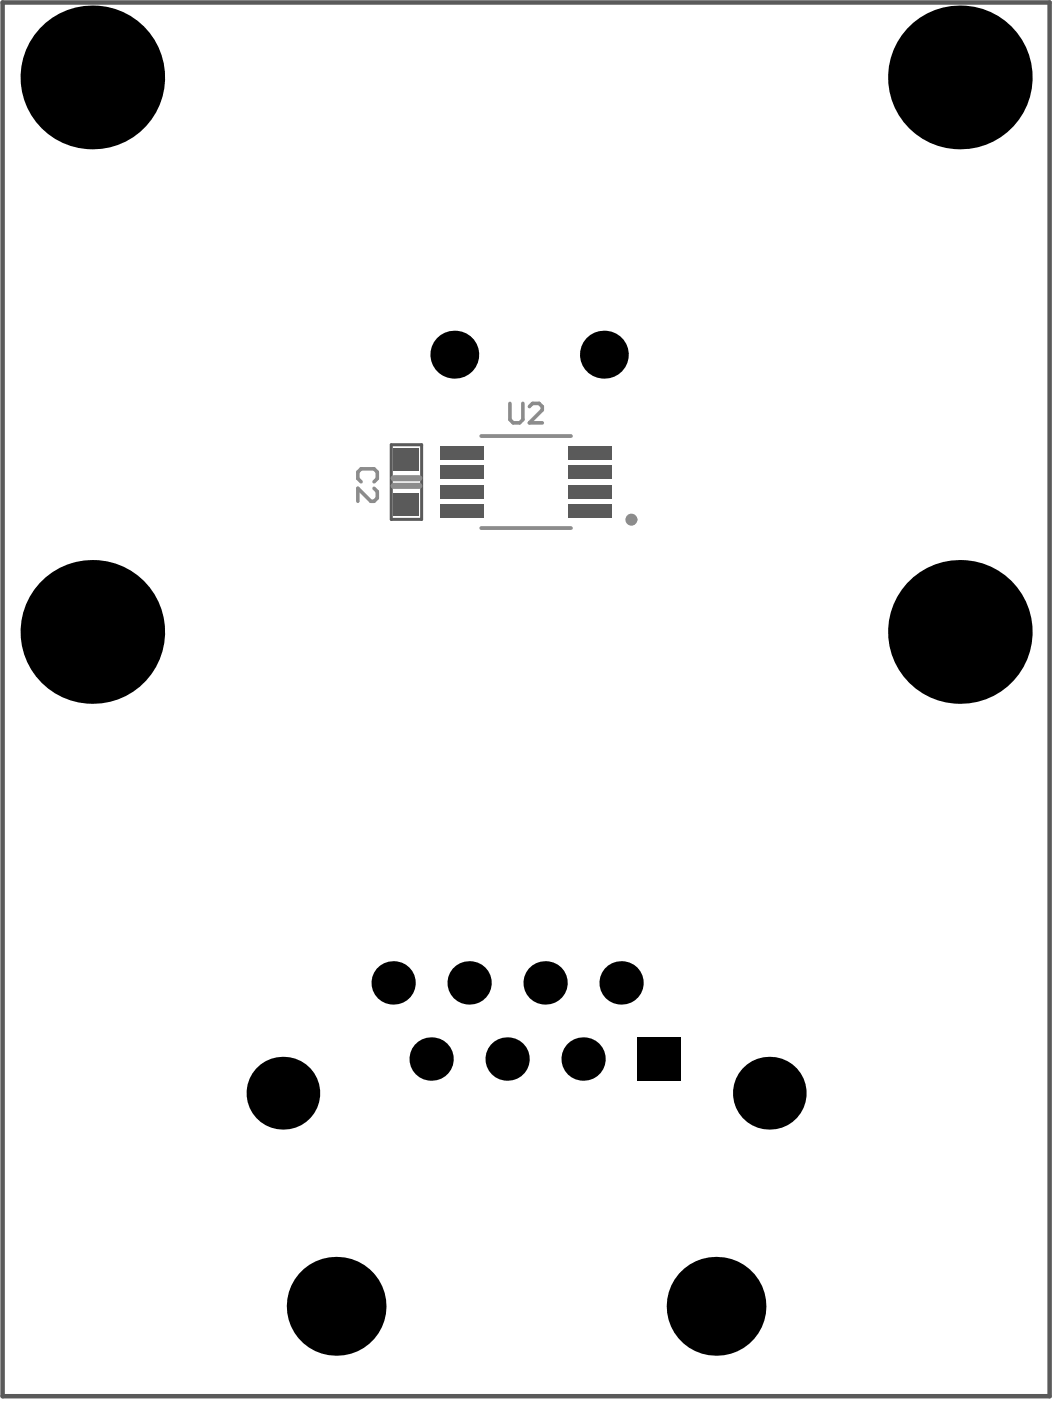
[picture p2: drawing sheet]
<svg xmlns="http://www.w3.org/2000/svg" width="117mm" height="156mm" viewBox="0 0 117 156" stroke-linecap="round" stroke-linejoin="round" font-family="sans-serif">
<path d="M43.5 49.4h3.4v8.3h-3.4z" fill="none" stroke="#5a5a5a" stroke-width=".34"/>
<path d="M.3 .3h116.3v154.7h-116.3z" fill="none" stroke="#5a5a5a" stroke-width=".5"/>
<path d="M53.5 58.6h9.9M53.5 48.4h9.9" fill="none" stroke="#8c8c8c" stroke-width=".42"/>
<path d="M43.7 54h2.9M43.7 53.1h2.9" fill="none" stroke="#8c8c8c" stroke-width=".68"/>
<path d="M40.1 53.5l-.3-.4v-.7l.3-.3h1.5l.3 .3v.7l-.3 .4M41.6 54.2l.3 .4v.7l-.3 .4h-.4l-1.4-1.5v1.5M56.7 44.8v1.8l.3 .4h.7l.4-.4v-1.8M58.8 45.2l.4-.4h.7l.4 .4v.3l-1.5 1.5h1.5" fill="none" stroke="#8c8c8c" stroke-width=".4"/>
<circle cx="70.2" cy="57.7" r=".33" fill="none" stroke="#8c8c8c" stroke-width=".66"/>
<g fill="#000">
<circle cx="10.3" cy="8.6" r="8"/>
<circle cx="106.7" cy="8.6" r="8"/>
<circle cx="50.5" cy="39.4" r="2.66"/>
<circle cx="67.1" cy="39.4" r="2.66"/>
<circle cx="10.3" cy="70.2" r="8"/>
<circle cx="106.7" cy="70.2" r="8"/>
<circle cx="43.7" cy="109.1" r="2.41"/>
<circle cx="47.9" cy="117.6" r="2.41"/>
<circle cx="52.1" cy="109.1" r="2.41"/>
<circle cx="56.4" cy="117.6" r="2.41"/>
<circle cx="60.6" cy="109.1" r="2.41"/>
<circle cx="64.8" cy="117.6" r="2.41"/>
<circle cx="69" cy="109.1" r="2.41"/>
<circle cx="31.4" cy="121.4" r="4"/>
<circle cx="85.5" cy="121.4" r="4"/>
<circle cx="37.4" cy="145.1" r="5.5"/>
<circle cx="79.6" cy="145.1" r="5.5"/>
</g>
<path d="M70.8 115.2h4.8v4.8h-4.8z" fill-rule="evenodd" fill="#000"/>
<g fill="#5a5a5a">
<path d="M63.2 56h4.8v1.5h-4.8z" fill-rule="evenodd"/>
<path d="M63.2 53.9h4.8v1.5h-4.8z" fill-rule="evenodd"/>
<path d="M63.2 51.7h4.8v1.5h-4.8z" fill-rule="evenodd"/>
<path d="M63.2 49.5h4.8v1.5h-4.8z" fill-rule="evenodd"/>
<path d="M48.9 49.5h4.8v1.5h-4.8z" fill-rule="evenodd"/>
<path d="M48.9 51.7h4.8v1.5h-4.8z" fill-rule="evenodd"/>
<path d="M48.9 53.9h4.8v1.5h-4.8z" fill-rule="evenodd"/>
<path d="M48.9 56h4.8v1.5h-4.8z" fill-rule="evenodd"/>
<path d="M43.7 54.8h2.9v2.5h-2.9z" fill-rule="evenodd"/>
<path d="M43.7 49.7h2.9v2.6h-2.9z" fill-rule="evenodd"/>
</g>
</svg>
